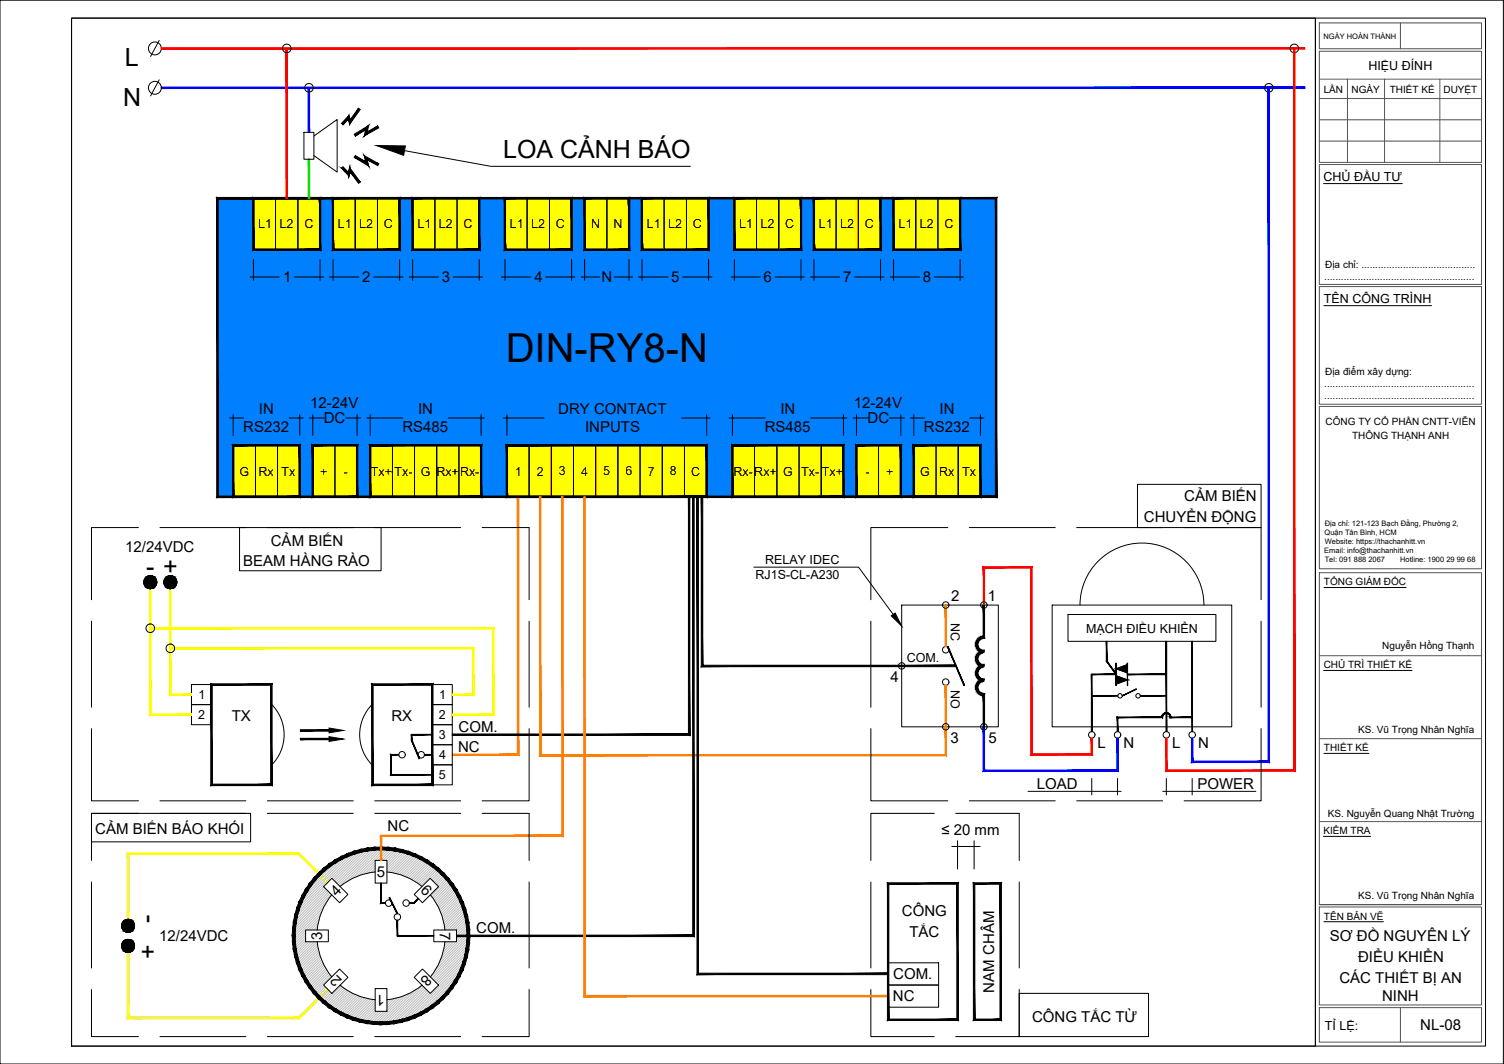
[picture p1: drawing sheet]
<svg xmlns="http://www.w3.org/2000/svg" width="420mm" height="297mm" viewBox="0 0 420 297" stroke-linecap="round" stroke-linejoin="round" font-family="sans-serif">
<defs><g id="words">
<text font-size="11.2" x="141.3" y="101">DIN-RY8-N</text>
<g font-size="7">
<text x="34.8" y="18.5">L</text>
<text x="34.4" y="29.5">N</text>
<text x="140.5" y="44.1">LOA CẢNH BÁO</text>
<text x="40.8" y="160.5">- +</text>
<text x="43.2" y="257.6" transform="rotate(-90 43.2 257.6)">-</text>
<text x="43.7" y="267.8" transform="rotate(-90 43.7 267.8)">+</text>
</g>
<g font-size="4.2">
<text x="79.1" y="78.8">1</text>
<text x="101.2" y="78.8">2</text>
<text x="123.4" y="78.8">3</text>
<text x="149.3" y="78.8">4</text>
<text x="168" y="78.8">N</text>
<text x="187.5" y="78.8">5</text>
<text x="213.3" y="78.8">6</text>
<text x="235.5" y="78.8">7</text>
<text x="257.8" y="78.8">8</text>
<text x="72.3" y="115.7">IN</text>
<text x="86.6" y="114">12-24V</text>
<text x="90.5" y="118.2">DC</text>
<text x="116.8" y="115.7">IN</text>
<text x="156" y="115.7">DRY CONTACT</text>
<text x="218" y="115.7">IN</text>
<text x="238.5" y="114">12-24V</text>
<text x="242.3" y="118.2">DC</text>
<text x="262.5" y="115.7">IN</text>
<text x="68" y="120.7">RS232</text>
<text x="112.4" y="120.7">RS485</text>
<text x="163.4" y="120.7">INPUTS</text>
<text x="213.6" y="120.7">RS485</text>
<text x="258.1" y="120.7">RS232</text>
<text x="330.8" y="140">CẢM BIẾN</text>
<text x="319.6" y="145.7">CHUYỂN ĐỘNG</text>
<text x="35" y="154.2">12/24VDC</text>
<text x="75.7" y="152.4">CẢM BIẾN</text>
<text x="68" y="158.1">BEAM HÀNG RÀO</text>
<text x="265.7" y="167.8">2</text>
<text x="276" y="167.8">1</text>
<text x="248.8" y="190.4">4</text>
<text x="64.7" y="201.4">TX</text>
<text x="109.3" y="201.4">RX</text>
<text x="128" y="209.8">NC</text>
<text x="128.1" y="204.2">COM.</text>
<text x="265.5" y="207.5">3</text>
<text x="276.2" y="207.5">5</text>
<text x="306.6" y="208.9">L</text>
<text x="313.8" y="208.9">N</text>
<text x="327.5" y="208.9">L</text>
<text x="334.7" y="208.9">N</text>
<text x="289.6" y="220.1">LOAD</text>
<text x="334.5" y="220.1">POWER</text>
<text x="26.6" y="232.8">CẢM BIẾN BÁO KHÓI</text>
<text x="108.3" y="232.1">NC</text>
<text x="263" y="233.2">≤ 20 mm</text>
<text x="105.3" y="244.8">5</text>
<text x="94.1" y="250.4" transform="rotate(-45 94.1 250.4)">4</text>
<text x="117.3" y="248.8" transform="rotate(45 117.3 248.8)">6</text>
<text x="251.9" y="255.8">CÔNG</text>
<text x="44.5" y="262.8">12/24VDC</text>
<text x="90" y="262.4" transform="rotate(-90 90 262.4)">3</text>
<text x="122.9" y="260.1" transform="rotate(90 122.9 260.1)">7</text>
<text x="133.1" y="260.4">COM.</text>
<text x="254.1" y="261.6">TẮC</text>
<text x="371.5" y="262.8">SƠ ĐỒ NGUYÊN LÝ</text>
<text x="379.4" y="268.6">ĐIỂU KHIỂN</text>
<text x="95.7" y="273.6" transform="rotate(-135 95.7 273.6)">2</text>
<text x="118.9" y="272.1" transform="rotate(135 118.9 272.1)">8</text>
<text x="249.6" y="273.4">COM.</text>
<text x="374.2" y="274.3">CÁC THIẾT BỊ AN</text>
<text x="107.5" y="277.7" transform="rotate(-180 107.5 277.7)">1</text>
<text x="249.4" y="279.6">NC</text>
<text x="277.7" y="277.1" transform="rotate(-90 277.7 277.1)">NAM CHÂM</text>
<text x="386.1" y="279.3">NINH</text>
<text x="288.3" y="285.3">CÔNG TẮC TỪ</text>
<text x="396.8" y="287.6">NL-08</text>
</g>
<g font-size="3.5">
<text x="382.3" y="19.5">HIỆU ĐÍNH</text>
<text x="369.7" y="50.5">CHỦ ĐẦU TƯ</text>
<text x="72.2" y="63.8">L1</text>
<text x="78.1" y="63.8">L2</text>
<text x="85" y="63.8">C</text>
<text x="94.4" y="63.8">L1</text>
<text x="100.4" y="63.8">L2</text>
<text x="107.3" y="63.8">C</text>
<text x="116.6" y="63.8">L1</text>
<text x="122.6" y="63.8">L2</text>
<text x="129.5" y="63.8">C</text>
<text x="142.4" y="63.8">L1</text>
<text x="148.4" y="63.8">L2</text>
<text x="155.3" y="63.8">C</text>
<text x="165.2" y="63.8">N</text>
<text x="171.4" y="63.8">N</text>
<text x="180.7" y="63.8">L1</text>
<text x="186.7" y="63.8">L2</text>
<text x="193.6" y="63.8">C</text>
<text x="206.5" y="63.8">L1</text>
<text x="212.5" y="63.8">L2</text>
<text x="219.4" y="63.8">C</text>
<text x="228.7" y="63.8">L1</text>
<text x="234.7" y="63.8">L2</text>
<text x="241.6" y="63.8">C</text>
<text x="251" y="63.8">L1</text>
<text x="256.9" y="63.8">L2</text>
<text x="263.8" y="63.8">C</text>
<text x="369.8" y="84.6">TÊN CÔNG TRÌNH</text>
<text x="66.9" y="132.8">G</text>
<text x="72.2" y="132.8">Rx</text>
<text x="78.7" y="132.8">Tx</text>
<text x="89.5" y="132.8">+</text>
<text x="96.1" y="132.8">-</text>
<text x="103.6" y="132.8">Tx+</text>
<text x="110.2" y="132.8">Tx-</text>
<text x="117.6" y="132.8">G Rx+</text>
<text x="128.5" y="132.8">Rx-</text>
<text x="143.9" y="132.8">1</text>
<text x="150" y="132.8">2</text>
<text x="156.1" y="132.7">3</text>
<text x="162.4" y="132.8">4</text>
<text x="168.5" y="132.7">5</text>
<text x="174.8" y="132.7">6</text>
<text x="180.9" y="132.8">7</text>
<text x="187.2" y="132.7">8</text>
<text x="193" y="132.8">C</text>
<text x="204.9" y="132.8">Rx-Rx+</text>
<text x="218.8" y="132.8">G</text>
<text x="223.8" y="132.8">Tx-</text>
<text x="229.6" y="132.8">Tx+</text>
<text x="241.8" y="132.8">-</text>
<text x="247.5" y="132.8">+</text>
<text x="257" y="132.8">G</text>
<text x="262.3" y="132.8">Rx</text>
<text x="268.8" y="132.8">Tx</text>
<text x="211.1" y="161.7">RJ1S-CL-A230</text>
<text x="213.8" y="157.5">RELAY IDEC</text>
<text x="265.6" y="173.9" transform="rotate(90 265.6 173.9)">NC</text>
<text x="303.4" y="176.6">MẠCH ĐIỀU KHIỂN</text>
<text x="253.3" y="184.8">COM.</text>
<text x="55.4" y="195.2">1</text>
<text x="122.7" y="195.2">1</text>
<text x="265.6" y="192.8" transform="rotate(90 265.6 192.8)">NO</text>
<text x="55.4" y="200.8">2</text>
<text x="122.6" y="200.8">2</text>
<text x="122.6" y="206.4">3</text>
<text x="122.7" y="212">4</text>
<text x="122.6" y="217.5">5</text>
<text x="370.1" y="287.4">TỈ LỆ:</text>
</g>
<g font-size="2.8">
<text x="369.8" y="26.1">LẦN</text>
<text x="377.6" y="26">NGÀY</text>
<text x="388.3" y="26.1">THIẾT KẾ</text>
<text x="403.2" y="26">DUYỆT</text>
<text x="370.2" y="74.7">Địa chỉ: .........................................</text>
<text x="370" y="78">......................................................</text>
<text x="370.2" y="104.8">Địa điểm xây dựng:</text>
<text x="370" y="108.1">......................................................</text>
<text x="370" y="111.4">......................................................</text>
<text x="370.3" y="118.6">CÔNG TY CỔ PHẦN CNTT-VIỄN</text>
<text x="377.7" y="122.5">THÔNG THẠNH ANH</text>
<text x="369.9" y="163.4">TỔNG GIÁM ĐỐC</text>
<text x="386.1" y="181.2">Nguyễn Hồng Thạnh</text>
<text x="369.8" y="186.6">CHỦ TRÌ THIẾT KẾ</text>
<text x="369.9" y="209.7">THIẾT KẾ</text>
<text x="379.4" y="204.7">KS. Vũ Trọng Nhân Nghĩa</text>
<text x="369.7" y="232.9">KIỂM TRA</text>
<text x="370.9" y="228.1">KS. Nguyễn Quang Nhật Trường</text>
<text x="379.4" y="251.1">KS. Vũ Trọng Nhân Nghĩa</text>
<text x="369.9" y="256.7">TÊN BẢN VẼ</text>
</g>
<g font-size="2.1">
<text x="369.7" y="10.9">NGÀY HOÀN THÀNH</text>
<text x="370" y="149.4">Quận Tân Bình, HCM</text>
<text x="370.1" y="146.9">Địa chỉ: 121-123 Bạch Đằng, Phường 2,</text>
<text x="370" y="154.4">Email: info@thachanhitt.vn</text>
<text x="370.1" y="151.9">Website: https://thachanhitt.vn</text>
<text x="370.1" y="157">Tel: 091 888 2067</text>
<text x="391.1" y="157">Hotline: 1900 29 99 68</text>
</g>
</g></defs>
<!-- layer: 0 -->
<g fill="#ff7f00" stroke="#ff7f00" stroke-width=".28">
<path d="M144.5 138.7l.4 72.2v-72.2zM144.5 138.7l.4 72.2-.4-.4zM126.4 210.9h18.5l-.4-.4zM126.4 210.5h18.1l-18.1 .4z"/>
<path d="M150.7 138.7l.5 71.9-.1-71.9zM150.7 138.7l.5 71.9-.5 .4zM151.2 210.6l-.5 .4 113.3-.4zM150.7 211l113.3-.4 .4 .4zM264 202.9v7.7l.4 .4zM264 202.9h.4v8.1z"/>
<path d="M264 191.3v11.6h.4zM264 191.3h.4v11.6z"/>
<path d="M264 168.9v11.6h.4zM264 168.9h.4v11.6z"/>
<path d="M156.9 138.7l.4 94.8v-94.8zM156.9 138.7l.4 94.8-.4-.4zM106.4 233.5h50.9l-.4-.4zM106.4 233.1h50.5l-50.5 .4z"/>
<path d="M106.3 233.3v6.9h.3zM106.3 233.3h.3v6.9z"/>
<path d="M163.1 138.7l.4 139.2v-139.2zM163.1 138.7l.4 139.2-.4 .4zM163.1 278.3l85-.4h-84.6zM163.1 278.3l85-.4v.4z"/>
</g>
<g fill="#000" stroke="#000" stroke-width=".28">
<path d="M105.1 40.6l8.1 .1-.4 2.7zM41.7 164.3h.6zM41.8 160.7h.3zM47.3 164.3h.6zM47.4 160.7h.3zM249 171.9l1.1-.7 1.8 3.6zM91.9 203.2l4 .7-4 .7zM91.9 205.7l4 .6-4 .7zM35.6 256.7h.3zM35.5 260.2h.6zM35.5 265.8h.6zM35.6 262.3h.3z"/>
<path d="M97.4 32.3l-2 2.1 .4 .5zM97.4 32.3l-.2 1.1-1.4 1.5zM97.4 32.3l-.2 1.1h.7zM97.2 33.4h.7l-.2 1.2zM100.2 30.2l-2.3 3.2-.2 1.2zM100.2 30.2l.4 .4-2.9 4z"/>
<path d="M99 37.5l.3 .5 3.7-2.9zM99.3 38l3.7-2.9-.9 1.2zM103 35.1l-.9 1.2 .5 .5zM102.1 36.3l.5 .5-.8 1.1zM102.6 36.8l-.8 1.1 3.7-2.7zM101.8 37.9l3.7-2.7 .3 .5z"/>
<path d="M60.5 55.1l.4 .4 217.6-.4zM60.9 55.5l217.6-.4-.4 .4zM278.1 55.5l.4 83.4v-83.8zM278.1 55.5l.4 83.4-.4-.4zM60.5 138.9h218l-.4-.4zM60.5 138.9l.4-.4h217.2zM60.5 55.1v83.8l.4-.4zM60.5 55.1l.4 .4v83z"/>
<path d="M70.6 55.1l.4 .4 18.6-.4zM71 55.5l18.6-.4-.4 .4zM89.2 55.5l.4 14.4v-14.8zM89.2 55.5l.4 14.4-.4-.4zM70.6 69.9h19l-.4-.4zM71 69.5h18.2l-18.6 .4zM70.6 55.1v14.8l.4-.4zM70.6 55.1l.4 .4v14z"/>
<path d="M92.8 55.1l.4 .4 18.6-.4zM93.2 55.5l18.6-.4-.4 .4zM111.4 55.5l.4 14.4v-14.8zM111.4 55.5l.4 14.4-.4-.4zM92.8 69.9h19l-.4-.4zM92.8 69.9l.4-.4h18.2zM92.8 55.1v14.8l.4-.4zM92.8 55.1l.4 .4v14z"/>
<path d="M95.4 47l1.8 1-1.4-1.4zM95.4 47l1.8 1 .2 1.1zM97.7 46.8l-.5 1.2 .2 1.1zM97.7 46.8l.2 1.2-.5 1.1zM97.7 46.8l.2 1.2 2.7 2.8zM97.9 48l2.7 2.8-.4 .4z"/>
<path d="M99.3 43.4l-.3 .5 3.1 1.2zM99 43.9l3.1 1.2 .9 1.2zM101.8 43.5l.3 1.6 .9 1.2zM101.8 43.5l.8 1.1 .4 1.7zM101.8 43.5l.8 1.1 3.2 1.1zM102.6 44.6l3.2 1.1-.3 .5z"/>
<path d="M115.1 55.1l.4 .4 18.6-.4zM115.5 55.5l18.6-.4-.4 .4zM133.7 55.5l.4 14.4v-14.8zM133.7 55.5l.4 14.4-.4-.4zM115.1 69.9h19l-.4-.4zM115.5 69.5h18.2l-18.6 .4zM115.1 55.1v14.8l.4-.4zM115.1 55.1l.4 .4v14z"/>
<path d="M140.9 55.1l.4 .4 18.6-.4zM141.3 55.5l18.6-.4-.4 .4zM159.5 55.5l.4 14.4v-14.8zM159.5 55.5l.4 14.4-.4-.4zM140.9 69.9h19l-.4-.4zM140.9 69.9l.4-.4h18.2zM140.9 55.1v14.8l.4-.4zM140.9 55.1l.4 .4v14z"/>
<path d="M163.1 55.1l.4 .4 12.4-.4zM163.5 55.5l12.4-.4-.4 .4zM175.5 55.5l.4 14.4v-14.8zM175.5 55.5l.4 14.4-.4-.4zM163.1 69.9h12.8l-.4-.4zM163.1 69.9l.4-.4h12zM163.1 55.1v14.8l.4-.4zM163.1 55.1l.4 .4v14z"/>
<path d="M179.2 55.1l.3 .4 18.7-.4zM179.5 55.5l18.7-.4-.5 .4zM197.7 55.5l.5 14.4v-14.8zM197.7 55.5l.5 14.4-.5-.4zM179.2 69.9h19l-.5-.4zM179.5 69.5h18.2l-18.5 .4zM179.2 55.1v14.8l.3-.4zM179.2 55.1l.3 .4v14z"/>
<path d="M205 55.1l.4 .4 18.6-.4zM205.4 55.5l18.6-.4-.4 .4zM223.6 55.5l.4 14.4v-14.8zM223.6 55.5l.4 14.4-.4-.4zM205 69.9h19l-.4-.4zM205 69.9l.4-.4h18.2zM205 55.1v14.8l.4-.4zM205 55.1l.4 .4v14z"/>
<path d="M227.2 55.1l.4 .4 18.6-.4zM227.6 55.5l18.6-.4-.4 .4zM245.8 55.5l.4 14.4v-14.8zM245.8 55.5l.4 14.4-.4-.4zM227.2 69.9h19l-.4-.4zM227.6 69.5h18.2l-18.6 .4zM227.2 55.1v14.8l.4-.4zM227.2 55.1l.4 .4v14z"/>
<path d="M249.4 55.1l.4 .4 18.6-.4zM249.8 55.5l18.6-.4-.4 .4zM268 55.5l.4 14.4v-14.8zM268 55.5l.4 14.4-.4-.4zM249.4 69.9h19l-.4-.4zM249.8 69.5h18.2l-18.6 .4zM249.4 55.1v14.8l.4-.4zM249.4 55.1l.4 .4v14z"/>
<path d="M64.9 124.1l.4 .4 18.6-.4zM65.3 124.5l18.6-.4-.4 .4zM83.5 124.5l.4 14.4v-14.8zM83.5 124.5l.4 14.4-.4-.4zM64.9 138.9h19l-.4-.4zM64.9 138.9l.4-.4h18.2zM64.9 124.1v14.8l.4-.4zM64.9 124.1l.4 .4v14z"/>
<path d="M87.2 124.1l.4 .4 12.4-.4zM87.6 124.5l12.4-.4-.4 .4zM100 124.1l-.4 .4 .4 14.4zM99.6 124.5l.4 14.4-.4-.4zM87.2 138.9h12.8l-.4-.4zM87.2 138.9l.4-.4h12zM87.2 124.1v14.8l.4-.4zM87.2 124.1l.4 .4v14z"/>
<path d="M103.2 124.1l.4 .4 31-.4zM103.6 124.5l31-.4-.4 .4zM134.2 124.5l.4 14.4v-14.8zM134.2 124.5l.4 14.4-.4-.4zM103.2 138.9h31.4l-.4-.4zM103.2 138.9l.4-.4h30.6zM103.2 124.1v14.8l.4-.4zM103.2 124.1l.4 .4v14z"/>
<path d="M141.4 124.1l.4 .4 55.8-.4zM141.8 124.5l55.8-.4-.4 .4zM197.6 124.1l-.4 .4 .4 14.4zM197.2 124.5l.4 14.4-.4-.4zM141.4 138.9h56.2l-.4-.4zM141.4 138.9l.4-.4h55.4zM141.4 124.1v14.8l.4-.4zM141.4 124.1l.4 .4v14z"/>
<path d="M192.3 138.7l.4 66.6v-66.6zM192.3 138.7l.4 66.6-.4-.4zM126.4 205.3h66.3l-.4-.4zM126.4 204.9h65.9l-65.9 .4z"/>
<path d="M193.5 138.7l.4 122.8v-122.8zM193.5 138.7l.4 122.8-.4-.4zM127.5 261.5h66.4l-.4-.4zM127.5 261.1h66l-66 .4z"/>
<path d="M195.9 138.7l.4 47v-47zM195.9 138.7l.4 47-.4 .4zM196.3 185.7l-.4 .4 71.2-.4zM195.9 186.1l71.2-.4v.4z"/>
<path d="M204.4 124.1l.4 .4 31-.4zM204.8 124.5l31-.4-.4 .4zM235.8 124.1l-.4 .4 .4 14.4zM235.4 124.5l.4 14.4-.4-.4zM204.4 138.9h31.4l-.4-.4zM204.4 138.9l.4-.4h30.6zM204.4 124.1v14.8l.4-.4zM204.4 124.1l.4 .4v14z"/>
<path d="M239.1 124.1l.4 .4 12.4-.4zM239.5 124.5l12.4-.4-.4 .4zM251.5 124.5l.4 14.4v-14.8zM251.5 124.5l.4 14.4-.4-.4zM239.1 138.9h12.8l-.4-.4zM239.1 138.9l.4-.4h12zM239.1 124.1v14.8l.4-.4zM239.1 124.1l.4 .4v14z"/>
<path d="M255.1 124.1l.4 .4 18.6-.4zM255.5 124.5l18.6-.4-.4 .4zM274.1 124.1l-.4 .4 .4 14.4zM273.7 124.5l.4 14.4-.4-.4zM255.1 138.9h19l-.4-.4zM255.1 138.9l.4-.4h18.2zM255.1 124.1v14.8l.4-.4zM255.1 124.1l.4 .4v14z"/>
<path d="M41.7 164.3h.4zM41.8 164.3h.3z"/>
<path d="M41.8 160.7l.5 .1zM41.7 160.8h.6z"/>
<path d="M41.7 160.8h.7zM41.5 160.8h.9z"/>
<path d="M41.5 160.8h1.1zM41.4 160.8h1.2z"/>
<path d="M41.5 164.3h.9zM41.5 164.3h.8z"/>
<path d="M41.4 160.8l1.3 .1zM41.2 160.9h1.5z"/>
<path d="M41.4 164.2h1.2zM41.4 164.2l1 .1z"/>
<path d="M41.2 160.9h1.6zM41.1 160.9h1.7z"/>
<path d="M41.2 164.2h1.5zM41.2 164.2h1.4z"/>
<path d="M41.1 160.9l1.9 .1zM41 161h2z"/>
<path d="M41.1 164.1h1.7zM41.1 164.1l1.6 .1z"/>
<path d="M41 161l2.1 .1zM40.9 161.1h2.2z"/>
<path d="M41 164h2zM41 164l1.8 .1z"/>
<path d="M40.9 161.1l2.3 .1zM40.8 161.2h2.4z"/>
<path d="M40.9 164h2.2zM40.9 164h2.1z"/>
<path d="M40.8 161.2l2.5 .1zM40.8 161.2l2.5 .1z"/>
<path d="M40.8 163.9h2.4zM40.8 163.9l2.3 .1z"/>
<path d="M40.7 161.3l2.7 .1zM40.7 161.3l2.7 .1z"/>
<path d="M40.7 163.8h2.6zM40.7 163.8l2.5 .1z"/>
<path d="M40.6 161.4l2.9 .1zM40.6 161.4l2.9 .1h-3z"/>
<path d="M40.6 163.7h2.8zM40.6 163.7l2.7 .1z"/>
<path d="M40.5 161.5l3 .1zM40.5 161.5l3 .1z"/>
<path d="M40.5 163.6h3zM40.5 163.6l2.9 .1z"/>
<path d="M40.4 161.6l3.2 .1zM40.4 161.6l3.2 .1z"/>
<path d="M40.4 163.5h3.1zM40.4 163.5l3.1 .1z"/>
<path d="M40.4 161.7l3.2 .2zM40.4 161.7l3.2 .2h-3.3z"/>
<path d="M40.4 163.3h3.2zM40.4 163.3l3.1 .2z"/>
<path d="M40.3 161.9l3.4 .1zM40.3 161.9l3.4 .1z"/>
<path d="M40.3 163.2h3.3zM40.3 163.2l3.3 .1z"/>
<path d="M40.3 162l3.4 .1zM40.3 162l3.4 .1h-3.5z"/>
<path d="M40.3 163.1h3.4zM40.3 163.1l3.3 .1z"/>
<path d="M40.2 162.1l3.6 .2zM40.2 162.1l3.6 .2z"/>
<path d="M40.2 162.9h3.5zM40.2 162.9l3.5 .2z"/>
<path d="M40.2 162.3l3.6 .1zM40.2 162.3l3.6 .1z"/>
<path d="M40.2 162.8h3.6zM40.2 162.8l3.5 .1z"/>
<path d="M40.2 162.4l3.6 .1zM40.2 162.4l3.6 .1z"/>
<path d="M40.2 162.7h3.6zM40.2 162.7l3.6 .1z"/>
<path d="M40.2 162.5h3.6zM40.2 162.5l3.6 .2z"/>
<path d="M47.3 164.3h.4zM47.4 164.3h.3z"/>
<path d="M47.4 160.7l.5 .1zM47.3 160.8h.6z"/>
<path d="M47.3 160.8h.7zM47.1 160.8h.9z"/>
<path d="M47.1 160.8h1.1zM47 160.8h1.2z"/>
<path d="M47.1 164.3h.9zM47.1 164.3h.8z"/>
<path d="M47 160.8l1.3 .1zM46.9 160.9h1.4z"/>
<path d="M47 164.2h1.2zM47 164.2l1 .1z"/>
<path d="M46.9 160.9h1.5zM46.7 160.9h1.7z"/>
<path d="M46.9 164.2h1.4zM46.9 164.2h1.3z"/>
<path d="M46.7 160.9l1.9 .1zM46.6 161h2z"/>
<path d="M46.7 164.1h1.7zM46.7 164.1l1.6 .1z"/>
<path d="M46.6 161l2.1 .1zM46.5 161.1h2.2z"/>
<path d="M46.6 164h2zM46.6 164l1.8 .1z"/>
<path d="M46.5 161.1l2.3 .1zM46.4 161.2h2.4z"/>
<path d="M46.5 164h2.2zM46.5 164h2.1z"/>
<path d="M46.4 161.2l2.5 .1zM46.4 161.2l2.5 .1z"/>
<path d="M46.4 163.9h2.4zM46.4 163.9l2.3 .1z"/>
<path d="M46.3 161.3l2.7 .1zM46.3 161.3l2.7 .1z"/>
<path d="M46.3 163.8h2.6zM46.3 163.8l2.5 .1z"/>
<path d="M46.2 161.4l2.9 .1zM46.2 161.4l2.9 .1z"/>
<path d="M46.2 163.7h2.8zM46.2 163.7l2.7 .1z"/>
<path d="M46.1 161.5l3 .1zM46.1 161.5l3 .1h-3.1z"/>
<path d="M46.1 163.6h3zM46.1 163.6l2.9 .1z"/>
<path d="M46 161.6l3.2 .1zM46 161.6l3.2 .1z"/>
<path d="M46 163.5h3.1zM46 163.5l3.1 .1z"/>
<path d="M46 161.7l3.2 .2zM46 161.7l3.2 .2h-3.3z"/>
<path d="M46 163.3h3.2zM46 163.3l3.1 .2z"/>
<path d="M45.9 161.9l3.4 .1zM45.9 161.9l3.4 .1z"/>
<path d="M45.9 163.2h3.3zM45.9 163.2l3.3 .1z"/>
<path d="M45.9 162l3.4 .1zM45.9 162l3.4 .1h-3.5z"/>
<path d="M45.9 163.1h3.4zM45.9 163.1l3.3 .1z"/>
<path d="M45.8 162.1l3.6 .2zM45.8 162.1l3.6 .2z"/>
<path d="M45.8 162.9h3.5zM45.8 162.9l3.5 .2z"/>
<path d="M45.8 162.3l3.6 .1zM45.8 162.3l3.6 .1z"/>
<path d="M45.8 162.8h3.6zM45.8 162.8l3.5 .1z"/>
<path d="M45.8 162.4l3.6 .1zM45.8 162.4l3.6 .1z"/>
<path d="M45.8 162.7h3.6zM45.8 162.7l3.6 .1z"/>
<path d="M45.8 162.5h3.6zM45.8 162.5l3.6 .2z"/>
<path d="M274.6 168.9l.5 9.2v-9.2zM274.6 168.9l.5 9.2-.5-.4zM274.6 177.7v.4h.5zM274.6 177.7v.4zM274.6 177.7l-.2 .5 .2-.1zM274.3 177.8l.3-.1-.2 .5zM274.3 177.8l-.1 .4h.2zM274 177.9l.3-.1-.1 .4zM274 177.9v.4l.2-.1zM273.8 178l.2-.1v.4zM273.8 178v.5l.2-.2zM273.6 178.1l.2-.1v.5zM273.6 178.1v.5l.2-.1zM273.3 178.3l.3-.2v.5zM273.3 178.3l.2 .5 .1-.2zM273.3 178.3l.2 .5-.3-.3zM273.2 178.5l.1 .5 .2-.2zM273.2 178.5l.1 .5-.3-.3zM273 178.7l.2 .5 .1-.2zM273 178.7l.2 .5-.3-.2zM272.9 179l.2 .4 .1-.2zM272.9 179l.2 .4-.3-.2zM272.8 179.2l.3 .4v-.2zM272.8 179.2l.3 .4-.4-.1zM272.7 179.5l.4 .3v-.2zM272.7 179.5l.4 .3h-.4zM272.7 179.8l.4 .2v-.2zM272.7 179.8l.4 .2-.4 .1zM272.7 180.1l.4 .2v-.3zM272.7 180.1l.4 .2h-.4zM272.7 180.3l.4 .2v-.2zM272.7 180.3l.4 .2-.3 .1zM272.8 180.6l.4 .1-.1-.2zM272.8 180.6l.4 .1-.3 .2zM272.9 180.9h.4l-.1-.2zM272.9 180.9h.4l-.3 .2zM273 181.1h.5l-.2-.2zM273 181.1h.5l-.3 .2zM273.2 181.3l.4-.1-.1-.1zM273.2 181.3l.4-.1-.3 .3zM273.6 181.2l-.3 .3 .5-.1zM273.3 181.5l.5-.1-.2 .3zM273.8 181.4l-.2 .3 .4-.2zM273.6 181.7l.4-.2-.2 .3zM274 181.5l-.2 .3 .4-.2zM273.8 181.8l.4-.2-.2 .4zM274.2 181.6l-.2 .4 .4-.3zM274 182l.4-.3-.1 .4zM274.4 181.7l-.1 .4 .3-.4zM274.6 181.7v.4h-.3zM274.6 181.7v.4l.3-.4zM274.9 181.7l-.1 .4h-.2z"/>
<path d="M58.9 190.9l.4 .4 16.7-.4zM59.3 191.3l16.7-.4-.4 .4zM76 190.9l-.4 .4 .4 28zM75.6 191.3l.4 28-.4-.4zM58.9 219.3h17.1l-.4-.4zM58.9 219.3l.4-.4h16.3zM58.9 190.9v28.4l.4-.4zM58.9 190.9l.4 .4v27.6z"/>
<path d="M104.2 191.3h16.4l.4-.4zM103.8 190.9h17.2l-16.8 .4zM103.8 190.9l.4 28v-27.6zM103.8 190.9l.4 28-.4 .4zM103.8 219.3l16.8-.4h-16.4zM103.8 219.3l16.8-.4 .4 .4zM120.6 191.3v27.6l.4 .4zM120.6 191.3l.4-.4v28.4z"/>
<path d="M264.7 180.6l4.5 10.8 .2-.1zM264.7 180.6l.2-.1 4.5 10.8z"/>
<path d="M274.8 181.7l-.2 .4h.3zM274.6 181.7h.2l-.2 .4zM274.6 181.7l-.2 .5 .2-.1zM274.3 181.8l.3-.1-.2 .5zM274.3 181.8l-.1 .4h.2zM274 181.9l.3-.1-.1 .4zM274 181.9v.4l.2-.1zM273.8 182l.2-.1v.4zM273.8 182v.5l.2-.2zM273.6 182.1l.2-.1v.5zM273.6 182.1v.5l.2-.1zM273.3 182.3l.3-.2v.5zM273.3 182.3l.2 .5 .1-.2zM273.3 182.3l.2 .5-.3-.3zM273.2 182.5l.1 .5 .2-.2zM273.2 182.5l.1 .5-.3-.3zM273 182.7l.2 .5 .1-.2zM273 182.7l.2 .5-.3-.2zM272.9 183l.2 .4 .1-.2zM272.9 183l.2 .4-.3-.2zM272.8 183.2l.3 .4v-.2zM272.8 183.2l.3 .4-.4-.1zM272.7 183.5l.4 .3v-.2zM272.7 183.5l.4 .3h-.4zM272.7 183.8l.4 .2v-.2zM272.7 183.8l.4 .2-.4 .1zM272.7 184.1l.4 .2v-.3zM272.7 184.1l.4 .2h-.4zM272.7 184.3l.4 .2v-.2zM272.7 184.3l.4 .2-.3 .1zM272.8 184.6l.4 .1-.1-.2zM272.8 184.6l.4 .1-.3 .2zM272.9 184.9h.4l-.1-.2zM272.9 184.9h.4l-.3 .2zM273 185.1h.5l-.2-.2zM273 185.1h.5l-.3 .2zM273.2 185.3l.4-.1-.1-.1zM273.2 185.3l.4-.1-.3 .3zM273.6 185.2l-.3 .3 .5-.1zM273.3 185.5l.5-.1-.2 .3zM273.8 185.4l-.2 .3 .4-.2zM273.6 185.7l.4-.2-.2 .3zM274 185.5l-.2 .3 .4-.2zM273.8 185.8l.4-.2-.2 .4zM274.2 185.6l-.2 .4 .4-.3zM274 186l.4-.3-.1 .3zM274.4 185.7l-.1 .3 .3-.3zM274.6 185.7v.4l-.3-.1zM274.6 185.7v.4l.3-.4zM274.9 185.7l-.1 .4h-.2z"/>
<path d="M274.8 185.7l-.2 .4h.3zM274.6 185.7h.2l-.2 .4zM274.6 185.7l-.2 .5 .2-.1zM274.3 185.8l.3-.1-.2 .5zM274.3 185.8l-.1 .4h.2zM274 185.9l.3-.1-.1 .4zM274 185.9v.4l.2-.1zM273.8 186l.2-.1v.4zM273.8 186v.5l.2-.2zM273.6 186.1l.2-.1v.5zM273.6 186.1v.5l.2-.1zM273.3 186.3l.3-.2v.5zM273.3 186.3l.2 .5 .1-.2zM273.3 186.3l.2 .5-.3-.3zM273.2 186.5l.1 .5 .2-.2zM273.2 186.5l.1 .5-.3-.3zM273 186.7l.2 .5 .1-.2zM273 186.7l.2 .5-.3-.2zM272.9 187l.2 .4 .1-.2zM272.9 187l.2 .4-.3-.2zM272.8 187.2l.3 .4v-.2zM272.8 187.2l.3 .4-.4-.1zM272.7 187.5l.4 .3v-.2zM272.7 187.5l.4 .3h-.4zM272.7 187.8l.4 .2v-.2zM272.7 187.8l.4 .2-.4 .1zM272.7 188.1l.4 .2v-.3zM272.7 188.1l.4 .2h-.4zM272.7 188.3l.4 .2v-.2zM272.7 188.3l.4 .2-.3 .1zM272.8 188.6l.4 .1-.1-.2zM272.8 188.6l.4 .1-.3 .2zM272.9 188.9h.4l-.1-.2zM272.9 188.9h.4l-.3 .2zM273 189.1h.5l-.2-.2zM273 189.1h.5l-.3 .2zM273.2 189.3l.4-.1-.1-.1zM273.2 189.3l.4-.1-.3 .3zM273.6 189.2l-.3 .3 .5-.1zM273.3 189.5l.5-.1-.2 .3zM273.8 189.4l-.2 .3 .4-.2zM273.6 189.7l.4-.2-.2 .3zM274 189.5l-.2 .3 .4-.2zM273.8 189.8l.4-.2-.2 .4zM274.2 189.6l-.2 .4 .4-.3zM274 190l.4-.3-.1 .3zM274.4 189.7l-.1 .3 .3-.3zM274.6 189.7v.4l-.3-.1zM274.6 189.7v.4l.3-.4zM274.9 189.7l-.1 .4h-.2z"/>
<path d="M274.8 189.7l-.2 .4h.3zM274.6 189.7h.2l-.2 .4zM274.6 189.7l-.2 .5 .2-.1zM274.3 189.8l.3-.1-.2 .5zM274.3 189.8l-.1 .4h.2zM274 189.9l.3-.1-.1 .4zM274 189.9v.4l.2-.1zM273.8 190l.2-.1v.4zM273.8 190v.5l.2-.2zM273.6 190.1l.2-.1v.5zM273.6 190.1v.5l.2-.1zM273.3 190.3l.3-.2v.5zM273.3 190.3l.2 .5 .1-.2zM273.3 190.3l.2 .5-.3-.3zM273.2 190.5l.1 .5 .2-.2zM273.2 190.5l.1 .5-.3-.3zM273 190.7l.2 .5 .1-.2zM273 190.7l.2 .5-.3-.2zM272.9 191l.2 .4 .1-.2zM272.9 191l.2 .4-.3-.2zM272.8 191.2l.3 .4v-.2zM272.8 191.2l.3 .4-.4-.1zM272.7 191.5l.4 .3v-.2zM272.7 191.5l.4 .3h-.4zM272.7 191.8l.4 .2v-.2zM272.7 191.8l.4 .2-.4 .1zM272.7 192.1l.4 .2v-.3zM272.7 192.1l.4 .2h-.4zM272.7 192.3l.4 .2v-.2zM272.7 192.3l.4 .2-.3 .1zM272.8 192.6l.4 .1-.1-.2zM272.8 192.6l.4 .1-.3 .2zM272.9 192.9h.4l-.1-.2zM272.9 192.9h.4l-.3 .2zM273 193.1h.5l-.2-.2zM273 193.1h.5l-.3 .2zM273.2 193.3l.4-.1-.1-.1zM273.2 193.3l.4-.1-.3 .3zM273.6 193.2l-.3 .3 .5-.1zM273.3 193.5l.5-.1-.2 .3zM273.8 193.4l-.2 .3 .4-.2zM273.6 193.7l.4-.2-.2 .3zM274 193.5l-.2 .3 .4-.2zM273.8 193.8l.4-.2-.2 .4zM274.2 193.6l-.2 .4 .4-.3zM274 194l.4-.3-.1 .3zM274.4 193.7l-.1 .3 .3-.3zM274.6 193.7v.4l-.3-.1zM274.6 193.7v.4l.5-.4zM274.6 194.1l.5-.4zM274.6 194.1l.5 8.8v-9.2zM274.6 194.1l.5 8.8h-.5z"/>
<path d="M305 188.2v.2l6.8-.2zM305 188.4l6.8-.2v.2z"/>
<path d="M309.1 184.5l2.6 3.8 .2-.1zM309.1 184.5h.1l2.7 3.7zM309.1 179v5.5h.1zM309.1 179h.1v5.5z"/>
<path d="M311.8 188.6l3.2 1.2h-3.2zM311.8 189.8v1.2l3.2-1.2z"/>
<path d="M311.8 185.1v6.3zM311.8 185.1v6.3z"/>
<path d="M305 194.4h7.3v-.2zM305 194.2h7.3l-7.3 .2z"/>
<path d="M313.5 194.2l3.9-1.9zM313.5 194.3l4-1.9z"/>
<path d="M311.8 186.7l3.2-1.2v1.2zM311.8 186.7l3.2 1.2v-1.2z"/>
<path d="M315 188.2v.2l10.8-.2zM315 188.4l10.8-.2v.2z"/>
<path d="M314.9 185.1l.1 6.3zM314.9 185.1l.1 6.3z"/>
<path d="M318.6 194.4h7.2v-.2zM318.6 194.2h7.2l-7.2 .2z"/>
<path d="M83.9 203.7v.4l9.5-.4zM83.9 204.1l9.5-.4v.4z"/>
<path d="M83.9 206.1v.4l9.5-.4zM83.9 206.5l9.5-.4v.4z"/>
<path d="M109.3 210.8h2.1v-.2zM109.1 210.6h2.3l-2.1 .2zM109.1 210.6l.2 5.6v-5.4zM109.1 210.6l.2 5.6-.2 .2zM109.3 216.2l-.2 .2 11.7-.2zM109.1 216.4l11.7-.2v.2z"/>
<path d="M114.9 205.1v1.4h.2zM114.9 205.1h.2v1.4z"/>
<path d="M114.9 206.6l2.3 5.2-2.1-5.3zM114.9 206.6l2.3 5.2h-.2z"/>
<path d="M118.6 210.8h2.2v-.2zM118.6 210.6h2.2l-2.2 .2z"/>
<path d="M115 205.2h5.8v-.2zM115 205h5.8l-5.8 .2z"/>
<path d="M304.9 188.3v16h.2zM304.9 188.3h.2v16z"/>
<path d="M325.7 179v25.3h.2zM325.7 179h.2v25.3z"/>
<path d="M332.9 179v25.3h.2zM332.9 179h.2v25.3z"/>
<path d="M326.9 200.4h6.1v-.2zM327 200.2h6l-6.1 .2zM326.9 200.1v.3zM326.9 199.9l.1 .2zM326.9 199.9l.1 .2zM326.8 199.7l.2 .2zM326.8 199.7l.2 .2zM326.6 199.5l.3 .1zM326.6 199.5l.3 .1zM326.5 199.4h.2zM326.5 199.3l.2 .1h-.2zM326.3 199.3h.2zM326.3 199.1l.2 .2h-.2zM326.1 199.2l.2-.1zM326.1 199.1h.2zM325.8 199.2l.3-.1zM325.8 199l.3 .1-.3 .1zM325.6 199.2l.2-.2zM325.6 199.1l.2-.1-.2 .2zM325.6 199.1l-.2 .2zM325.3 199.1h.3l-.2 .2zM325.3 199.1l-.1 .3zM325.1 199.3l.2-.2-.1 .3zM325.1 199.3l-.1 .2zM324.9 199.4l.2-.1-.1 .2zM324.9 199.4v.3zM324.9 199.4v.3zM324.8 199.6v.3zM324.8 199.6v.3zM324.7 199.9l.1 .2zM324.7 199.9l.1 .2zM324.6 200.1l.2 .3zM324.6 200.1l.2 .3zM312.3 200.4h12.5l-.2-.2zM312.1 200.2h12.5l-12.3 .2zM312.1 200.2l.2 4.1v-3.9zM312.1 200.2l.2 4.1h-.2z"/>
<path d="M35.6 256.7h.5zM35.5 256.7h.6z"/>
<path d="M35.5 256.7h.7zM35.3 256.7h.9z"/>
<path d="M35.3 256.7l1.1 .1zM35.2 256.8h1.2z"/>
<path d="M35.2 256.8h1.3zM35 256.8h1.5z"/>
<path d="M35 256.8l1.6 .1zM34.9 256.9h1.7z"/>
<path d="M34.9 256.9l1.9 .1zM34.8 257h2z"/>
<path d="M34.8 257h2.1zM34.7 257h2.2z"/>
<path d="M34.8 260h2zM34.8 260l1.8 .1z"/>
<path d="M34.7 257l2.3 .1zM34.6 257.1h2.4z"/>
<path d="M34.7 259.9h2.2zM34.7 259.9l2.1 .1z"/>
<path d="M34.6 257.1l2.5 .1zM34.6 257.1l2.5 .1z"/>
<path d="M34.6 259.8h2.4zM34.6 259.8l2.3 .1z"/>
<path d="M34.5 257.2l2.7 .1zM34.5 257.2l2.7 .1h-2.8z"/>
<path d="M34.5 259.7h2.6zM34.5 259.7l2.5 .1z"/>
<path d="M34.4 257.3l2.9 .1zM34.4 257.3l2.9 .1z"/>
<path d="M34.4 259.6h2.8zM34.4 259.6l2.7 .1z"/>
<path d="M34.3 257.4l3 .1zM34.3 257.4l3 .1h-3.1z"/>
<path d="M34.3 259.5h3zM34.3 259.5l2.9 .1z"/>
<path d="M34.2 257.5l3.2 .2zM34.2 257.5l3.2 .2h-3.2z"/>
<path d="M34.2 259.4h3.1zM34.2 259.4l3.1 .1z"/>
<path d="M34.2 257.7l3.2 .1zM34.2 257.7l3.2 .1h-3.3z"/>
<path d="M34.2 259.3h3.2zM34.2 259.3l3.1 .1z"/>
<path d="M34.1 257.8l3.4 .1zM34.1 257.8l3.4 .1z"/>
<path d="M34.1 259.1h3.3zM34.1 259.1l3.3 .2z"/>
<path d="M34.1 257.9l3.4 .2zM34.1 257.9l3.4 .2h-3.5z"/>
<path d="M34.1 259h3.4zM34.1 259l3.3 .1z"/>
<path d="M34 258.1l3.6 .1zM34 258.1l3.6 .1z"/>
<path d="M34 258.9h3.5zM34 258.9l3.5 .1z"/>
<path d="M34 258.2l3.6 .1zM34 258.2l3.6 .1z"/>
<path d="M34 258.7h3.6zM34 258.7l3.5 .2z"/>
<path d="M34 258.3l3.6 .2zM34 258.3l3.6 .2z"/>
<path d="M34 258.6h3.6zM34 258.6l3.6 .1z"/>
<path d="M34 258.5h3.6zM34 258.5l3.6 .1z"/>
<path d="M106.4 252.2h1.3v-.2zM106.4 252.2l.2-.2h1.1zM106.4 246.5v5.7l.2-.2zM106.4 246.5h.2v5.5z"/>
<path d="M108.7 250.6l2.2 4.5h.2zM108.7 250.6l.2-.1 2.2 4.6z"/>
<path d="M110.9 256.9l.2 4.4v-4.4zM110.9 256.9l.2 4.4h-.2z"/>
<path d="M114.4 252v.2l1.2-.2zM114.4 252.2l1.2-.2v.2z"/>
<path d="M116.8 250.8l-1.1 1.4 1.2-1.3zM115.5 252l1.3-1.2-1.1 1.4z"/>
<path d="M267.7 246.5l-.4 .4 .4 38zM267.3 246.9l.4 38-.4-.4zM247.9 284.9h19.8l-.4-.4zM248.3 284.5h19l-19.4 .4zM247.9 246.5v38.4l.4-.4zM247.9 246.5l.4 .4v37.6zM247.9 246.5l.4 .4 19.4-.4zM248.3 246.9l19.4-.4-.4 .4z"/>
<path d="M271.9 246.5l.4 .4 7.5-.4zM272.3 246.9l7.5-.4-.4 .4zM279.8 246.5l-.4 .4 .4 38zM279.4 246.9l.4 38-.4-.4zM271.9 284.9h7.9l-.4-.4zM271.9 284.9l.4-.4h7.1zM271.9 246.5v38.4l.4-.4zM271.9 246.5l.4 .4v37.6z"/>
<path d="M35.5 260.2l.4 .1zM35.6 260.3h.3z"/>
<path d="M35.5 265.8h.4zM35.6 265.8h.3z"/>
<path d="M35.6 262.3h.5zM35.5 262.3h.6z"/>
<path d="M35.5 262.3h.7zM35.3 262.3h.9z"/>
<path d="M35.3 260.2h.9zM35.3 260.2h.8z"/>
<path d="M35.3 262.3l1.1 .1zM35.2 262.4h1.2z"/>
<path d="M35.3 265.8h.9zM35.3 265.8h.8z"/>
<path d="M35.2 260.2h1.2zM35.2 260.2h1z"/>
<path d="M35.2 262.4h1.3zM35 262.4h1.5z"/>
<path d="M35.2 265.8h1.2zM35.2 265.8h1z"/>
<path d="M35 260.1h1.5zM35 260.1l1.4 .1z"/>
<path d="M35 262.4l1.6 .1zM34.9 262.5h1.7z"/>
<path d="M35 265.7h1.5zM35 265.7l1.4 .1z"/>
<path d="M34.9 260.1h1.7zM34.9 260.1h1.6z"/>
<path d="M34.9 262.5l1.9 .1zM34.8 262.6h2z"/>
<path d="M34.9 265.6h1.7zM34.9 265.6l1.6 .1z"/>
<path d="M34.8 262.6h2.1zM34.7 262.6h2.2z"/>
<path d="M34.8 265.6h2zM34.8 265.6h1.8z"/>
<path d="M34.7 262.6l2.3 .1zM34.6 262.7h2.4z"/>
<path d="M34.7 265.5h2.2zM34.7 265.5l2.1 .1z"/>
<path d="M34.6 262.7l2.5 .1zM34.6 262.7l2.5 .1h-2.6z"/>
<path d="M34.6 265.4h2.4zM34.6 265.4l2.3 .1z"/>
<path d="M34.5 262.8l2.7 .1zM34.5 262.8l2.7 .1z"/>
<path d="M34.5 265.3h2.6zM34.5 265.3l2.5 .1z"/>
<path d="M34.4 262.9l2.9 .1zM34.4 262.9l2.9 .1z"/>
<path d="M34.4 265.2h2.8zM34.4 265.2l2.7 .1z"/>
<path d="M34.3 263l3 .2zM34.3 263l3 .2h-3.1z"/>
<path d="M34.3 265.1h3zM34.3 265.1l2.9 .1z"/>
<path d="M34.2 263.2l3.2 .1zM34.2 263.2l3.2 .1z"/>
<path d="M34.2 265h3.1zM34.2 265l3.1 .1z"/>
<path d="M34.2 263.3l3.2 .1zM34.2 263.3l3.2 .1h-3.3z"/>
<path d="M34.2 264.9h3.2zM34.2 264.9l3.1 .1z"/>
<path d="M34.1 263.4l3.4 .1zM34.1 263.4l3.4 .1z"/>
<path d="M34.1 264.7h3.3zM34.1 264.7l3.3 .2z"/>
<path d="M34.1 263.5l3.4 .2zM34.1 263.5l3.4 .2h-3.5z"/>
<path d="M34.1 264.6h3.4zM34.1 264.6l3.3 .1z"/>
<path d="M34 263.7l3.6 .1zM34 263.7l3.6 .1z"/>
<path d="M34 264.5h3.5zM34 264.5l3.5 .1z"/>
<path d="M34 263.8l3.6 .1zM34 263.8l3.6 .1z"/>
<path d="M34 264.3h3.6zM34 264.3l3.5 .2z"/>
<path d="M34 263.9l3.6 .2zM34 263.9l3.6 .2z"/>
<path d="M34 264.2h3.6zM34 264.2l3.6 .1z"/>
<path d="M34 264.1h3.6zM34 264.1l3.6 .1z"/>
<path d="M111 261.2v.2l10.2-.2zM111 261.4l10.2-.2v.2z"/>
<path d="M194.7 272.1h53.4v-.4zM194.7 272.1l.4-.4h53zM194.7 138.7v133.4l.4-.4zM194.7 138.7h.4v133z"/>
<path d="M106.4 285.3v.8l1.9-.9zM106.4 286.1l1.9-.9 .1 .8zM108.3 285.2l.1 .8 1.8-1zM108.4 286l1.8-1 .1 .8zM110.2 285l.1 .8 1.8-1.2zM110.3 285.8l1.8-1.2 .1 .8zM112.1 284.6l.1 .8 1.7-1.3zM112.2 285.4l1.7-1.3 .2 .8zM113.9 284.1l.2 .8 1.5-1.5zM114.1 284.9l1.5-1.5 .3 .8zM115.6 283.4l.3 .8 1.4-1.6zM117.3 282.6l.4 .8-1.8 .8zM117.3 282.6l.4 .8 1.3-1.7zM119 281.7l.4 .7-1.7 1zM119 281.7l.4 .7 1.2-1.7zM120.6 280.7l.4 .6-1.6 1.1zM120.6 280.7l.4 .6 1-1.8zM122 279.5l.6 .6-1.6 1.2zM122 279.5l.6 .6 .8-1.9zM123.4 278.2l.6 .6-1.4 1.3zM124.7 276.9l-1.3 1.3 .6 .6zM124.7 276.9l.6 .5-1.3 1.4zM125.9 275.4l-1.2 1.5 .6 .5zM125.9 275.4l.6 .4-1.2 1.6zM126.9 273.8l-1 1.6 .6 .4zM126.9 273.8l.7 .4-1.1 1.6zM127.8 272.2l-.9 1.6 .7 .4zM127.8 272.2l.8 .3-1 1.7zM128.6 270.5l-.8 1.7 .8 .3zM128.6 270.5l.8 .3-.8 1.7zM129.3 268.7l-.7 1.8 .8 .3zM129.3 268.7l.7 .2-.6 1.9zM129.8 266.9l-.5 1.8 .7 .2zM129.8 266.9l.8 .2-.6 1.8zM130.2 265l-.4 1.9 .8 .2zM130.2 265l.7 .1-.3 2zM130.4 263.2l-.2 1.8 .7 .1zM130.4 263.2h.8l-.3 1.9zM130.5 261.3l-.1 1.9h.8zM130.5 261.3h.8l-.1 1.9zM130.4 259.4l.1 1.9h.8zM130.4 259.4l.8-.1 .1 2zM130.2 257.5l.2 1.9 .8-.1zM130.2 257.5l.7-.1 .3 1.9zM129.8 255.7l.4 1.8 .7-.1zM129.8 255.7l.8-.2 .3 1.9zM129.3 253.8l.5 1.9 .8-.2zM129.3 253.8l.7-.2 .6 1.9zM128.6 252.1l.7 1.7 .7-.2zM128.6 252.1l.8-.3 .6 1.8zM127.8 250.4l.8 1.7 .8-.3zM127.8 250.4l.8-.4 .8 1.8zM126.9 248.7l.9 1.7 .8-.4zM126.9 248.7l.7-.4 1 1.7zM125.9 247.2l1 1.5 .7-.4zM125.9 247.2l.6-.5 1.1 1.6zM124.7 245.7l1.2 1.5 .6-.5zM124.7 245.7l.6-.5 1.2 1.5zM123.4 244.3l1.3 1.4 .6-.5zM123.4 244.3l.6-.6 1.3 1.5zM122 243l1.4 1.3 .6-.6zM122.6 242.4l1.4 1.3-2-.7zM120.6 241.8l1.4 1.2 .6-.6zM121 241.2l1.6 1.2-2-.6zM119 240.8l1.6 1 .4-.6zM119.4 240.1l1.6 1.1-2-.4zM117.3 239.9l1.7 .9 .4-.7zM117.7 239.2l1.7 .9-2.1-.2zM115.6 239.1l1.7 .8 .4-.7zM115.9 238.4l1.8 .8-2.1-.1zM113.9 238.4l1.7 .7 .3-.7zM114.1 237.7l1.8 .7h-2zM112.1 237.9l1.8 .5 .2-.7zM112.2 237.1l1.9 .6-2 .2zM110.2 237.6l1.9 .3 .1-.8zM110.3 236.8l1.9 .3-2 .5zM108.3 237.3l1.9 .3 .1-.8zM108.4 236.5l1.9 .3-2 .5zM106.4 237.3h1.9l.1-.8zM106.4 236.5h2l-2 .8zM104.6 237.3h1.8v-.8zM104.5 236.5h1.9l-1.8 .8zM102.7 237.6l1.9-.3-.1-.8zM102.6 236.8l1.9-.3-1.8 1.1zM100.8 237.9l1.9-.3-.1-.8zM100.7 237.1l1.9-.3-1.8 1.1zM99 238.4l1.8-.5-.1-.8zM98.8 237.7l1.9-.6-1.7 1.3zM97.3 239.1l1.7-.7-.2-.7zM97 238.4l1.8-.7-1.5 1.4zM97 238.4l-1.4 1.5 1.7-.8zM95.2 239.2l1.8-.8-1.4 1.5zM95.2 239.2l-1.3 1.6 1.7-.9zM93.5 240.1l1.7-.9-1.3 1.6zM93.5 240.1l-1.2 1.7 1.6-1zM91.9 241.2l1.6-1.1-1.2 1.7zM91.9 241.2l-1 1.8 1.4-1.2zM90.3 242.4l1.6-1.2-1 1.8zM90.3 242.4l-.8 1.9 1.4-1.3zM88.9 243.7l1.4-1.3-.8 1.9zM88.9 243.7l-.7 2 1.3-1.4zM88.9 243.7l-.7 2-.6-.5zM87.6 245.2l-.6 2 1.2-1.5zM87.6 245.2l-.6 2-.6-.5zM86.4 246.7l-.4 2 1-1.5zM86.4 246.7l-.4 2-.7-.4zM85.3 248.3l-.2 2.1 .9-1.7zM85.3 248.3l-.2 2.1-.8-.4zM84.3 250v2.1l.8-1.7zM84.3 250v2.1l-.8-.3zM83.5 251.8l.1 2 .7-1.7zM83.5 251.8l.1 2-.7-.2zM82.9 253.6l.2 2.1 .5-1.9zM82.9 253.6l.2 2.1-.8-.2zM82.3 255.5l.5 2 .3-1.8zM82.3 255.5l.5 2-.8-.1zM82 257.4l.5 2 .3-1.9zM82 257.4l.5 2-.8-.1zM81.7 259.3l.8 2v-1.9zM81.7 259.3l.8 2h-.8zM81.7 261.3l.8 1.9v-1.9zM81.7 261.3l.8 1.9h-.8zM81.7 263.2l1.1 1.8-.3-1.8zM81.7 263.2l1.1 1.8-.8 .1zM82 265.1l1.1 1.8-.3-1.9zM82 265.1l1.1 1.8-.8 .2zM82.3 267.1l1.3 1.6-.5-1.8zM82.3 267.1l1.3 1.6-.7 .2zM82.9 268.9l1.4 1.6-.7-1.8zM82.9 268.9l1.4 1.6-.8 .3zM83.5 270.8l1.6 1.4-.8-1.7zM83.5 270.8l1.6 1.4-.8 .3zM84.3 272.5l1.7 1.3-.9-1.6zM84.3 272.5l1.7 1.3-.7 .4zM85.3 274.2l1.7 1.2-1-1.6zM85.3 274.2l1.7 1.2-.6 .4zM86.4 275.8l1.8 1.1-1.2-1.5zM86.4 275.8l1.8 1.1-.6 .5zM87.6 277.4l1.9 .8-1.3-1.3zM87.6 277.4l1.9 .8-.6 .6zM89.5 278.2l-.6 .6 2 .7zM88.9 278.8l2 .7-.6 .6zM90.9 279.5l-.6 .6 2 .6zM90.3 280.1l2 .6-.4 .6zM92.3 280.7l-.4 .6 2 .4zM91.9 281.3l2 .4-.4 .7zM93.9 281.7l-.4 .7 2.1 .2zM93.5 282.4l2.1 .2-.4 .8zM95.6 282.6l-.4 .8h2.1zM95.2 283.4h2.1l-.3 .8zM97.3 283.4l-.3 .8 2-.1zM97 284.2l2-.1-.2 .8zM99 284.1l-.2 .8 2-.3zM98.8 284.9l2-.3-.1 .8zM100.8 284.6l-.1 .8 2-.4zM100.7 285.4l2-.4-.1 .8zM102.7 285l-.1 .8 2-.6zM102.6 285.8l2-.6-.1 .8zM104.6 285.2l-.1 .8 1.9-.7zM104.5 286l1.9-.7v.8z"/>
</g>
<g fill="none" stroke="#000" stroke-width=".28">
<path d="M0 .1h420v296.9h-420zM20 5.1h395v286.9h-395zM20 5.1h347.5v286.9h-347.5zM44.5 11.3l-2.4 4.5M367.5 5.1v286.9M44.5 22.3l-2.4 4.5M84.9 37h2.8v7.5h-2.8zM87.7 38l6.5-4.6v14.6l-6.5-4.6M70.8 55.3h6.2v14.4h-6.2zM77 55.3h6.2v14.4h-6.2zM83.2 55.3h6.2v14.4h-6.2zM93 55.3h6.2v14.4h-6.2z"/>
<path d="M99.2 55.3h6.2v14.4h-6.2zM105.4 55.3h6.2v14.4h-6.2zM113 42.1l24.2 4.3h55.7M115.3 55.3h6.2v14.4h-6.2zM121.5 55.3h6.2v14.4h-6.2zM127.7 55.3h6.2v14.4h-6.2zM141.1 55.3h6.2v14.4h-6.2zM147.3 55.3h6.2v14.4h-6.2zM153.5 55.3h6.2v14.4h-6.2zM163.3 55.3h6.2v14.4h-6.2zM169.5 55.3h6.2v14.4h-6.2zM179.3 55.3h6.2v14.4h-6.2z"/>
<path d="M185.5 55.3h6.2v14.4h-6.2zM191.7 55.3h6.3v14.4h-6.3zM205.2 55.3h6.2v14.4h-6.2zM211.4 55.3h6.2v14.4h-6.2zM217.6 55.3h6.2v14.4h-6.2zM227.4 55.3h6.2v14.4h-6.2zM233.6 55.3h6.2v14.4h-6.2zM239.8 55.3h6.2v14.4h-6.2zM249.6 55.3h6.2v14.4h-6.2zM255.8 55.3h6.2v14.4h-6.2zM262 55.3h6.2v14.4h-6.2zM369.7 51.3h22"/>
<path d="M69.8 77.3h20.6M70.8 72.5v5.8M89.4 72.5v5.8M92.1 77.3h20.5M93 72.5v5.8M111.6 72.5v5.8M114.3 77.3h20.5M115.3 72.5v5.8M133.9 72.5v5.8M140.1 77.3h20.5M141.1 72.5v5.8M159.7 72.5v5.8"/>
<path d="M162.4 77.3h14.3M163.3 72.5v5.8M175.7 72.5v5.8M178.4 77.3h20.5M179.3 72.5v5.8M198 72.5v5.8M204.2 77.3h20.5M205.2 72.5v5.8M223.8 72.5v5.8M226.4 77.3h20.6M227.4 72.5v5.8M246 72.5v5.8"/>
<path d="M248.7 77.3h20.5M249.6 72.5v5.8M268.2 72.5v5.8M369.8 85.3h30.1M64.2 116.7h20.5M65.1 115.7v5.9M83.7 115.7v5.9M86.4 116.7h14.3M87.4 115.7v5.9M99.8 115.7v5.9M102.4 116.7h33M103.4 115.7v5.9"/>
<path d="M134.4 115.7v5.9M140.7 116.7h57.7M141.6 115.7v5.9M197.4 115.7v5.9M203.7 116.7h32.9M204.6 115.7v5.9M235.6 115.7v5.9M238.3 116.7h14.3M239.3 115.7v5.9M251.7 115.7v5.9M254.3 116.7h20.5M255.3 115.7v5.9"/>
<path d="M273.9 115.7v5.9M65.1 124.3h6.2v14.4h-6.2zM71.3 124.3h6.2v14.4h-6.2zM77.5 124.3h6.2v14.4h-6.2zM87.4 124.3h6.2v14.4h-6.2zM93.6 124.3h6.2v14.4h-6.2zM103.4 124.3h6.2v14.4h-6.2zM109.6 124.3h6.2v14.4h-6.2zM115.8 124.3h6.2v14.4h-6.2zM122 124.3h6.2v14.4h-6.2zM128.2 124.3h6.2v14.4h-6.2zM141.6 124.3h6.2v14.4h-6.2z"/>
<path d="M147.8 124.3h6.2v14.4h-6.2zM154 124.3h6.2v14.4h-6.2zM160.2 124.3h6.2v14.4h-6.2zM166.4 124.3h6.2v14.4h-6.2zM172.6 124.3h6.2v14.4h-6.2zM178.8 124.3h6.2v14.4h-6.2zM185 124.3h6.2v14.4h-6.2zM191.2 124.3h6.2v14.4h-6.2zM204.6 124.3h6.2v14.4h-6.2zM210.8 124.3h6.2v14.4h-6.2zM217 124.3h6.2v14.4h-6.2zM223.2 124.3h6.2v14.4h-6.2z"/>
<path d="M229.4 124.3h6.2v14.4h-6.2zM239.3 124.3h6.2v14.4h-6.2zM245.5 124.3h6.2v14.4h-6.2zM255.3 124.3h6.2v14.4h-6.2zM261.5 124.3h6.2v14.4h-6.2zM267.7 124.3h6.2v14.4h-6.2zM317.8 135.2h34.5v12.1h-34.5zM38.7 147.3h-13.1v20.1M44.7 147.3h24M66.9 147.3h39.6v12h-39.6zM74.7 147.3h24M104.7 147.3h24"/>
<path d="M134.7 147.3h13.1v20.1M210.6 158.3h29.3l9.6 13.2M264.8 147.3h-21.5v20.1M270.8 147.3h24M300.8 147.3h24M330.8 147.3h21.5v20.1M25.6 173.4v24M147.8 173.4v24M243.3 173.4v24M251.9 168.9h27v34h-27zM293.9 168.9h50.2v34h-50.2zM298.4 171.6h41.3v7.4h-41.3z"/>
<path d="M301.7 168.9a17.3 17.3 0 0 1 17.3-17.3 17.3 17.3 0 0 1 17.3 17.3M352.3 173.4v24M369.9 164h22.9M53.5 196.7h5.6v5.6h-5.6zM53.5 191.1h5.6v5.6h-5.6zM75.8 196.6a12 12 0 0 1 0 17M104 196.6a12 12 0 0 0 0 17M120.8 196.7h5.6v5.6h-5.6zM120.8 191.1h5.6v5.6h-5.6zM311.8 188.6l3.2 1.2-3.2 1.2zM311.8 186.7l3.2-1.2v2.4zM369.8 187.2h24.7"/>
<path d="M25.6 203.4v20.2h13.1M83.9 203.9h8M83.9 206.3h8M120.8 213.5h5.6v5.6h-5.6zM120.8 207.9h5.6v5.6h-5.6zM120.8 202.3h5.6v5.6h-5.6zM147.8 203.4v20.2h-13.1M243.3 203.4v20.2h21.5M305 217.3v4.6M312.2 217.3v4.6M325.8 217.3v4.6M333 217.3v4.6"/>
<path d="M352.3 203.4v20.2h-21.5M369.9 210.3h12.5M25.6 227.1h44.4v7.9h-44.4zM38.7 227.1h-13.1v13.1M44.7 223.6h24M44.7 227.1h24M74.7 223.6h24M74.7 227.1h24M104.7 223.6h24M104.7 227.1h24M134.7 227.1h13.1v13.1M261 227.1h-17.7v13.1"/>
<path d="M265.9 236.3h7.9M267 227.1h17.7v13.1M267.5 234.7v7.9M270.8 223.6h24M272.1 234.7v7.9M287.2 220.9h26M300.8 223.6h24M324.8 220.9h26M369.7 233.5h13.2M25.6 246.2v24M85.4 259.6h6.3v3.3h-6.3zM92.7 249.8a17.9 17.9 0 0 0-4.1 9.8"/>
<path d="M92.7 245.2l4.5 4.5-2.3 2.3-4.5-4.5zM104.8 240.2h3.3v6.3h-3.3zM104.8 243.4a17.9 17.9 0 0 0-9.8 4.1M108.1 243.4a17.9 17.9 0 0 1 9.8 4.1M120.2 245.2l2.3 2.3-4.5 4.5-2.3-2.3zM120.2 249.8a17.9 17.9 0 0 1 4.1 9.8M121.2 259.6h6.3v3.3h-6.3zM147.8 246.2v24M243.3 246.2v24M284.7 246.2v24M369.9 257.3h16.6M25.6 276.2v13.2h13.1"/>
<path d="M88.6 262.9a17.9 17.9 0 0 0 4.1 9.8M94.9 270.5l2.3 2.3-4.5 4.5-2.3-2.3zM95 275a17.9 17.9 0 0 0 9.8 4.1M104.8 276h3.3v6.3h-3.3zM117.9 275a17.9 17.9 0 0 1-9.8 4.1M118 270.5l4.5 4.5-2.3 2.3-4.5-4.5zM124.3 262.9a17.9 17.9 0 0 1-4.1 9.8M147.8 276.2v13.2h-13.1M243.3 276.2v13.2h17.7M248.1 268.8h14.1v6.2h-14.1zM248.1 275h14.1v6.2h-14.1zM284.7 276.2v13.2h-17.7"/>
<path d="M284.7 277.3h36.2v12.1h-36.2zM44.7 289.4h24M74.7 289.4h24M104.7 289.4h24"/>
<circle cx="43.3" cy="13.5" r="1.8"/>
<circle cx="80.1" cy="13.5" r="1.2"/>
<circle cx="361.6" cy="13.5" r="1.2"/>
<circle cx="43.3" cy="24.5" r="1.8"/>
<circle cx="86.3" cy="24.5" r="1.2"/>
<circle cx="354.5" cy="24.5" r="1.2"/>
<circle cx="42" cy="162.5" r="1.8"/>
<circle cx="42" cy="175.4" r="1.2"/>
<circle cx="47.6" cy="162.5" r="1.8"/>
<circle cx="264.2" cy="168.9" r=".9"/>
<circle cx="274.9" cy="168.9" r=".9"/>
<circle cx="47.6" cy="181" r="1.2"/>
<circle cx="251.9" cy="185.9" r=".9"/>
<circle cx="264.2" cy="181.4" r=".9"/>
<circle cx="264.2" cy="190.4" r=".9"/>
<circle cx="312.9" cy="194.2" r=".63"/>
<circle cx="317.9" cy="194.2" r=".63"/>
<circle cx="112.3" cy="210.7" r=".9"/>
<circle cx="117.7" cy="210.7" r=".9"/>
<circle cx="264.2" cy="202.9" r=".9"/>
<circle cx="274.9" cy="202.9" r=".9"/>
<circle cx="305" cy="205.1" r=".9"/>
<circle cx="312.2" cy="205.1" r=".9"/>
<circle cx="325.8" cy="205.1" r=".9"/>
<circle cx="333.1" cy="205.1" r=".9"/>
<circle cx="35.8" cy="258.5" r="1.8"/>
<circle cx="108.6" cy="252.1" r=".9"/>
<circle cx="111" cy="256" r=".9"/>
<circle cx="113.5" cy="252.1" r=".9"/>
<circle cx="35.8" cy="264.1" r="1.8"/>
</g>
<g fill="#f00" stroke="#f00" stroke-width=".28">
<path d="M45.1 13.3v.4l319.5-.4zM45.1 13.7l319.5-.4v.4z"/>
<path d="M79.9 13.5v36.2h.4zM79.9 13.5h.4v36.2z"/>
<path d="M79.9 13.5v41.8h.4zM79.9 13.5h.4v41.8z"/>
<path d="M325.6 206.1l.4 8.8v-8.8zM325.6 206.1l.4 8.8-.4 .4zM325.6 215.3l35.8-.4h-35.4zM325.6 215.3l35.8-.4 .4 .4zM361.4 13.5v201.4l.4 .4zM361.4 13.5h.4v201.8z"/>
<path d="M304.8 206.1l.4 4.7v-4.7zM304.8 206.1l.4 4.7-.4-.4zM287.9 210.8h17.3l-.4-.4zM287.9 210.8l.4-.4h16.5zM287.9 158.6v52.2l.4-.4zM287.9 158.6l.4-.4v52.2zM275.1 158.6h12.8l.4-.4zM274.6 158.2h13.7l-13.2 .4zM274.6 158.2l.5 10.7v-10.3zM274.6 158.2l.5 10.7h-.5z"/>
</g>
<g fill="#00f" stroke="#00f" stroke-width=".28">
<path d="M45.1 24.3v.4l319.5-.4zM45.1 24.7l319.5-.4v.4z"/>
<path d="M86.1 24.5v12.5h.4zM86.1 24.5h.4v12.5z"/>
<path d="M332.8 206.1l.4 6.4v-6.4zM332.8 206.1l.4 6.4-.4 .4zM333.2 212.5l-.4 .4 21.4-.4zM332.8 212.9l21.4-.4 .4 .4zM354.2 24.5v188l.4 .4zM354.2 24.5h.4v188.4z"/>
<path d="M312 206.1l.4 9.2v-9.2zM312 206.1l.4 9.2-.4-.4zM274.6 215.3h37.8l-.4-.4zM274.6 215.3l.5-.4h36.9zM274.6 202.9v12.4l.5-.4zM274.6 202.9h.5v12z"/>
</g>
<g fill="#007fff" stroke="#007fff" stroke-width=".28">
<path d="M60.7 55.3l217.6 83.4v-83.4zM60.7 55.3l217.6 83.4h-217.6z"/>
<path d="M152.2 112.6v8.2l38-8.2zM152.2 120.8l38-8.2v8.2z"/>
<path d="M68.3 112.6v8.2l12.3-8.2zM68.3 120.8l12.3-8.2v8.2z"/>
<path d="M112.8 112.6v8.2l12.3-8.2zM112.8 120.8l12.3-8.2v8.2z"/>
<path d="M87.1 111v3l13-3zM87.1 114l13-3v3z"/>
<path d="M90.8 115.2v3.1l5.6-3.1zM90.8 118.3l5.6-3.1v3.1z"/>
<path d="M258.5 112.6v8.2l12.2-8.2zM258.5 120.8l12.2-8.2v8.2z"/>
<path d="M214 112.6v8.2l12.3-8.2zM214 120.8l12.3-8.2v8.2z"/>
<path d="M238.9 111v3l13.1-3zM238.9 114l13.1-3v3z"/>
<path d="M242.7 115.2v3.1l5.5-3.1zM242.7 118.3l5.5-3.1v3.1z"/>
<path d="M78.3 75.8v3l3.6-3zM78.3 78.8l3.6-3v3z"/>
<path d="M100.5 75.8v3l3.7-3zM100.5 78.8l3.7-3v3z"/>
<path d="M122.7 75.8v3.1l3.7-3.1zM122.7 78.9l3.7-3.1v3.1z"/>
<path d="M148.5 75.8v3l3.7-3zM148.5 78.8l3.7-3v3z"/>
<path d="M167.7 75.8v3l3.7-3zM167.7 78.8l3.7-3v3z"/>
<path d="M186.8 75.8v3.1l3.7-3.1zM186.8 78.9l3.7-3.1v3.1z"/>
<path d="M212.6 75.8v3.1l3.7-3.1zM212.6 78.9l3.7-3.1v3.1z"/>
<path d="M234.9 75.8v3l3.6-3zM234.9 78.8l3.6-3v3z"/>
<path d="M257.1 75.8v3.1l3.7-3.1zM257.1 78.9l3.7-3.1v3.1z"/>
</g>
<g fill="#ff0" stroke="#ff0" stroke-width=".28">
<path d="M141.6 124.3l55.8 14.4v-14.4zM141.6 124.3l55.8 14.4h-55.8z"/>
<path d="M103.4 124.3l31 14.4v-14.4zM103.4 124.3l31 14.4h-31z"/>
<path d="M204.6 124.3l31 14.4v-14.4zM204.6 124.3l31 14.4h-31z"/>
<path d="M70.8 55.3l18.6 14.4v-14.4zM70.8 55.3l18.6 14.4h-18.6z"/>
<path d="M93 55.3l18.6 14.4v-14.4zM93 55.3l18.6 14.4h-18.6z"/>
<path d="M115.3 55.3l18.6 14.4v-14.4zM115.3 55.3l18.6 14.4h-18.6z"/>
<path d="M141.1 55.3l18.6 14.4v-14.4zM141.1 55.3l18.6 14.4h-18.6z"/>
<path d="M179.3 55.3l18.7 14.4v-14.4zM179.3 55.3l18.7 14.4h-18.7z"/>
<path d="M205.2 55.3l18.6 14.4v-14.4zM205.2 55.3l18.6 14.4h-18.6z"/>
<path d="M227.4 55.3l18.6 14.4v-14.4zM227.4 55.3l18.6 14.4h-18.6z"/>
<path d="M249.6 55.3l18.6 14.4v-14.4zM249.6 55.3l18.6 14.4h-18.6z"/>
<path d="M65.1 124.3l18.6 14.4v-14.4zM65.1 124.3l18.6 14.4h-18.6z"/>
<path d="M255.3 124.3l18.6 14.4v-14.4zM255.3 124.3l18.6 14.4h-18.6z"/>
<path d="M87.4 124.3l12.4 14.4v-14.4zM87.4 124.3l12.4 14.4h-12.4z"/>
<path d="M163.3 55.3l12.4 14.4v-14.4zM163.3 55.3l12.4 14.4h-12.4z"/>
<path d="M239.3 124.3l12.4 14.4v-14.4zM239.3 124.3l12.4 14.4h-12.4z"/>
<path d="M41.8 199.7h11.7v-.4zM41.8 199.7l.4-.4h11.3zM41.8 162.6v37.1l.4-.4zM41.8 162.6h.4v36.7z"/>
<path d="M47.4 194.1h6.1v-.4zM47.4 194.1l.4-.4h5.7zM47.4 162.6v31.5l.4-.4zM47.4 162.6h.4v31.1z"/>
<path d="M126.4 193.7v.4l5.7-.4zM126.4 194.1l5.7-.4 .4 .4zM132.1 181.2v12.5l.4 .4zM132.1 181.2l.4-.4v13.3zM47.6 181.2h84.5l.4-.4zM47.6 180.8h84.9l-84.9 .4z"/>
<path d="M126.4 199.3v.4l11.3-.4zM126.4 199.7l11.3-.4 .4 .4zM137.7 175.6v23.7l.4 .4zM137.7 175.6l.4-.4v24.5zM42 175.6h95.7l.4-.4zM42 175.2h96.1l-96.1 .4z"/>
<path d="M91.4 276l-7.8 8.4 8.1-8.1zM91.4 276l-7.8 8.4-.1-.4zM35.6 284.4h48l-.1-.4zM35.6 284.4l.4-.4h47.5zM35.6 264.1v20.3l.4-.4zM35.6 264.1h.4v19.9z"/>
<path d="M35.6 238.2v20.3h.4zM35.6 238.2l.4 .4v19.9zM35.6 238.2l.4 .4 47.6-.4zM36 238.6l47.6-.4-.1 .4zM83.6 238.2l-.1 .4 8.2 7.6zM83.5 238.6l8.2 7.6-.3 .3z"/>
</g>
<path d="M86.1 44.5l.4 10.8v-10.8zM86.1 44.5l.4 10.8h-.4z" fill="#0f0" stroke="#0f0" stroke-width=".28"/>
<g fill="none" stroke="#bababa" stroke-width=".28">
<path d="M95.8 239.3l-11.3 11.4M97.2 238.7l-13.3 13.3M98.3 238.3l-14.8 14.8M99.3 237.9l-16.2 16.2M100.3 237.7l-7.6 7.5M101.3 237.4l-8.2 8.2M102.1 237.3l-8.6 8.6M103 237.1l-9.2 9.2M103.8 237l-9.6 9.7M104.6 236.9l-10.1 10.1M105.3 236.9l-10.4 10.5M106.1 236.9l-9.5 9.4"/>
<path d="M106.8 236.9l-8.5 8.4M107.4 236.9l-7.8 7.8M108.1 236.9l-3.2 3.3M108.8 237l-3.2 3.2M109.4 237.1l-3.1 3.1M110 237.1l-3 3.1M110.6 237.2l-2.9 3M111.2 237.4l-3.1 3.1M111.8 237.5l-3.7 3.7M112.4 237.6l-4.3 4.3M112.9 237.8l-4.8 4.8M113.5 237.9l-5.4 5.4"/>
<path d="M114 238.1l-5.4 5.4M114.6 238.3l-5.4 5.3M115.1 238.5l-5.3 5.2M115.6 238.7l-5.2 5.1M116.1 238.9l-5.1 5.1M116.6 239.1l-5.1 5M117.1 239.3l-5 5M117.5 239.5l-4.9 5M118 239.8l-4.9 4.9M88.7 259.2l-.4 .4M88.8 258.4l-1.2 1.2M89 257.5l-2.2 2.1"/>
<path d="M89.2 256.6l-3.1 3M89.5 255.6l-7.4 7.3M89.9 254.4l-7.8 7.9M90.4 247.6l-7.6 7.5M90.5 253.1l-8.4 8.5M90.8 247.9l-8.2 8.2M91.1 248.3l-8.6 8.6M91.5 248.6l-9.2 9.2M91.5 251.4l-9.4 9.5M91.8 249l-9.6 9.6M92.2 249.3l-10.1 10.1M92.4 241.3l-5.9 5.9"/>
<path d="M92.5 249.7l-10.4 10.4M94.4 240.1l-9.1 9.1M104.8 240.2l-4 4.1M104.8 241l-3 3M104.8 241.7l-2.1 2.1M104.8 242.4l-1.2 1.2M104.8 243.1l-.4 .4M118.4 240l-4.8 4.9M118.9 240.3l-4.8 4.8M119.3 240.6l-4.7 4.7M119.8 240.8l-4.8 4.8M120.2 241.1l-4.7 4.7"/>
<path d="M120.6 241.4l-4.7 4.7M121 241.7l-4.6 4.7M121.4 242l-4.6 4.7M121.8 242.3l-4.6 4.6M122.2 242.6l-4.6 4.7M122.6 243l-2.3 2.3M123 243.3l-2.4 2.3M123.3 243.7l-2.3 2.3M123.7 244l-2.4 2.3M124 244.4l-2.3 2.3M124.4 244.7l-2.4 2.4M124.7 245.1l-2.3 2.3"/>
<path d="M125 245.5l-4.6 4.6M125.4 245.9l-4.7 4.6M125.7 246.3l-4.7 4.6M126 246.7l-4.7 4.6M126.3 247.1l-4.7 4.6M126.6 247.5l-4.7 4.7M126.9 247.9l-4.8 4.7M127.1 248.3l-4.7 4.8M127.4 248.8l-4.8 4.8M127.7 249.2l-4.9 4.8M127.9 249.7l-4.9 4.8M128.2 250.1l-5 5"/>
<path d="M128.4 250.6l-5 5M128.6 251.1l-5 5M128.8 251.6l-5 5.1M129.1 252.1l-5.2 5.1M129.2 252.6l-5.2 5.2M129.4 253.1l-5.3 5.3M129.6 253.6l-5.4 5.4M129.8 254.2l-5.5 5.4M129.9 254.7l-4.9 4.9M130.1 255.3l-4.4 4.3M130.2 255.8l-3.8 3.8M130.3 256.4l-3.2 3.2"/>
<path d="M130.5 257l-3 3M130.6 257.6l-3.1 3.1M130.7 258.3l-3.2 3.1M130.7 258.9l-3.2 3.2M130.8 259.5l-3.3 3.3M85.4 260.4l-3.2 3.2M85.4 261.1l-3.1 3.1M85.4 261.8l-3.1 3.1M85.4 262.5l-3 3M85.7 262.9l-3.2 3.2M86.4 262.9l-3.7 3.7M87.1 262.9l-4.3 4.3"/>
<path d="M87.8 262.9l-4.8 4.9M88.5 262.9l-5.4 5.4M88.7 263.4l-5.4 5.5M88.8 264.1l-5.3 5.3M88.9 264.7l-5.2 5.2M89 265.2l-5.2 5.2M89.1 265.8l-5.1 5.1M89.3 266.4l-5 5M89.5 266.9l-5 5M89.7 267.4l-5 5M89.8 267.9l-4.8 4.9M90.1 268.4l-4.9 4.9"/>
<path d="M90.3 268.9l-4.8 4.8M90.5 275.1l-2.3 2.3M90.5 269.4l-4.8 4.8M90.8 269.9l-4.8 4.7M90.8 275.4l-2.3 2.4M91 270.3l-4.7 4.7M91.2 275.8l-2.4 2.3M91.3 270.7l-4.7 4.7M91.5 276.1l-2.3 2.4M91.5 271.2l-4.6 4.6M91.8 271.6l-4.6 4.6M91.9 276.5l-2.4 2.3"/>
<path d="M92.1 272l-4.6 4.6M92.2 276.9l-2.3 2.3M92.4 272.4l-4.6 4.6M92.6 277.2l-2.3 2.3M95.3 275.2l-4.6 4.7M95.7 275.6l-4.7 4.6M96.1 275.9l-4.7 4.6M96.5 276.1l-4.7 4.7M96.9 276.4l-4.7 4.7M97.4 276.7l-4.7 4.7M97.8 276.9l-4.7 4.8M98.3 277.2l-4.8 4.7"/>
<path d="M98.7 277.4l-4.7 4.8M99.2 277.6l-4.8 4.9M99.7 277.9l-4.8 4.8M100.2 278.1l-4.9 4.9M100.8 278.2l-5 5M101.3 278.4l-5 5M101.8 278.6l-5 5.1M102.4 278.7l-5.1 5.2M103 278.8l-5.2 5.3M103.6 278.9l-5.3 5.3M104.2 279l-5.4 5.4M104.8 279.1l-5.5 5.5"/>
<path d="M104.8 279.8l-4.9 5M108.4 279.1l-.3 .3M109.2 278.9l-1.1 1.2M110.1 278.8l-2 2M111 278.6l-2.9 2.9M112 278.3l-3.9 3.9M113.2 277.9l-7.8 7.7M114.4 277.3l-8.3 8.4M116.1 276.4l-9.3 9.3M118 275.1l-10.5 10.5M118.4 275.5l-10.2 10.1M118.7 275.8l-9.7 9.7"/>
<path d="M119.1 276.2l-9.3 9.2M119.4 276.5l-8.7 8.8M119.8 276.9l-8.2 8.2M120.1 277.3l-7.6 7.6M124.6 262.9l-.4 .3M125.3 262.9l-1.2 1.2M126 262.9l-2 2M126.5 275.1l-6.2 6.3M126.7 262.9l-2.9 2.9M127.4 262.9l-3.9 4M127.7 273.2l-9.3 9.3M128.5 271.7l-11.6 11.6"/>
<path d="M129.1 270.5l-13.5 13.4M129.5 269.3l-15 15M129.8 268.3l-16.3 16.3M130.1 267.3l-7.7 7.6M130.3 266.4l-8.2 8.2M130.5 265.5l-8.8 8.7M130.6 264.7l-9.2 9.2M130.7 263.9l-9.7 9.6M130.8 263.1l-10.1 10.1M130.8 260.2l-7.7 7.8M130.8 262.3l-10.5 10.5M130.8 260.9l-8.3 8.4"/>
<path d="M130.8 261.6l-9.3 9.3M104.8 280.6l-4.3 4.3M104.8 281.3l-3.8 3.7M104.8 282l-3.2 3.2M105.1 282.3l-2.9 3M105.9 282.3l-3.1 3.1M106.6 282.3l-3.2 3.2M107.3 282.3l-3.2 3.2M108 282.3l-3.3 3.3"/>
</g>
<g fill="none" stroke="#545454" stroke-width=".28">
<path d="M368.6 14.3h45.3v31h-45.3zM368.6 6.4h45.3v7.2h-45.3zM391.2 6.4v7.2M368.6 22.1h45.3M368.6 27.5h45.3M368.6 33.5h45.3M368.6 39.4h45.3M376.4 22.1v23.2M386.8 22.1v23.2M402.2 22.1v23.2M368.6 45.9h45.3v33.5h-45.3zM368.6 80h45.3v32.9h-45.3z"/>
<path d="M368.6 113.5h45.3v45.3h-45.3zM368.6 159.9h45.3v92.6h-45.3zM368.6 183.1h45.3M368.6 206.2h45.3M368.6 229.4h45.3M368.6 253.2h45.3v27.4h-45.3zM368.6 252.5h45.3M368.6 281.3h45.3v9.6h-45.3zM391.2 281.3v9.6"/>
</g>
<use href="#words"/>
</svg>
